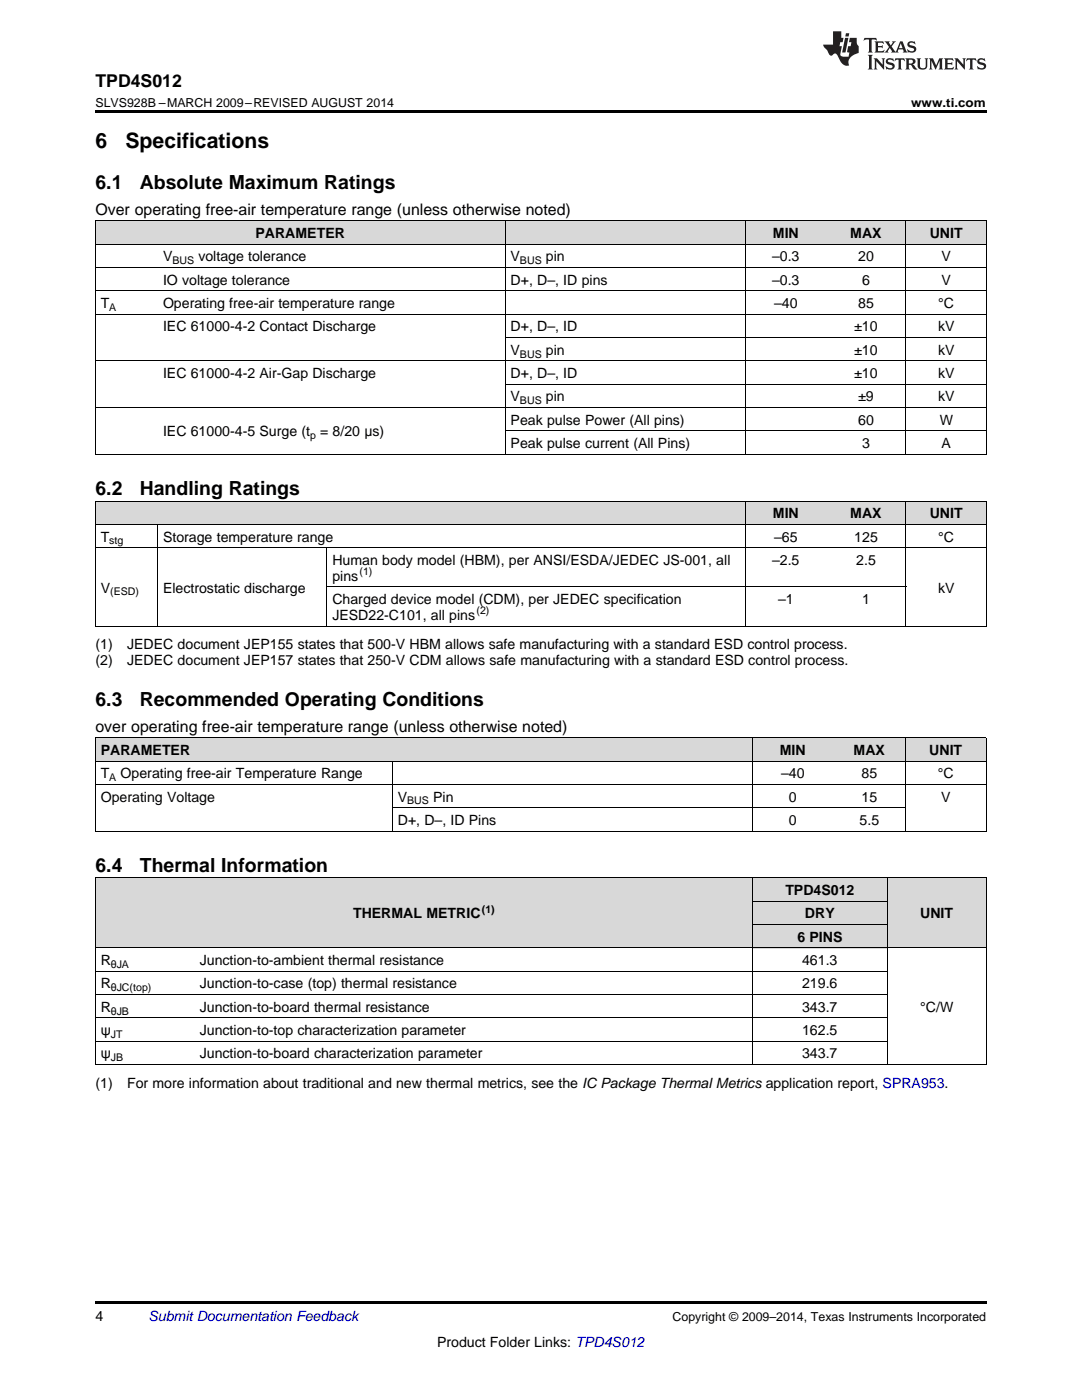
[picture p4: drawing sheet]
<svg xmlns="http://www.w3.org/2000/svg" width="216mm" height="279mm" viewBox="0 0 216 279" stroke-linecap="round" stroke-linejoin="round" font-family="sans-serif">
<defs><g id="words">
<g font-size="4.2">
<text x="19" y="29.6">6</text>
<text x="25" y="29.6">Specifications</text>
</g>
<g font-size="3.9">
<text x="19" y="37.7">6.1</text>
<text x="27.9" y="37.7">Absolute Maximum Ratings</text>
<text x="19" y="98.8">6.2</text>
<text x="27.9" y="98.8">Handling Ratings</text>
<text x="19" y="140.9">6.3</text>
<text x="27.9" y="140.9">Recommended Operating Conditions</text>
<text x="19" y="174">6.4</text>
<text x="27.9" y="174">Thermal Information</text>
</g>
<text font-size="3.5" x="19" y="17.3">TPD4S012</text>
<g font-size="3.2">
<text x="19" y="42.9">Over operating free-air temperature range (unless otherwise noted)</text>
<text x="19" y="146">over operating free-air temperature range (unless otherwise noted)</text>
</g>
<g font-size="2.8">
<text x="51" y="47.5">PARAMETER</text>
<text x="154.2" y="47.5">MIN</text>
<text x="169.7" y="47.5">MAX</text>
<text x="185.5" y="47.5">UNIT</text>
<text x="32.5" y="52.2">V</text>
<text x="39.6" y="52.2">voltage tolerance</text>
<text x="101.9" y="52.2">V</text>
<text x="108.9" y="52.2">pin</text>
<text x="154.1" y="52.2">–0.3</text>
<text x="171.2" y="52.2">20</text>
<text x="187.9" y="52.2">V</text>
<text x="32.5" y="56.8">IO voltage tolerance</text>
<text x="101.9" y="56.8">D+, D–, ID pins</text>
<text x="154.1" y="56.8">–0.3</text>
<text x="172" y="56.8">6</text>
<text x="187.9" y="56.8">V</text>
<text x="20.1" y="61.5">T</text>
<text x="32.5" y="61.5">Operating free-air temperature range</text>
<text x="154.5" y="61.5">–40</text>
<text x="171.2" y="61.5">85</text>
<text x="187.2" y="61.5">°C</text>
<text x="32.5" y="66.1">IEC 61000-4-2 Contact Discharge</text>
<text x="101.9" y="66.1">D+, D–, ID</text>
<text x="101.9" y="70.8">V</text>
<text x="108.9" y="70.8">pin</text>
<text x="170.5" y="66.1">±10</text>
<text x="170.5" y="70.8">±10</text>
<text x="187.2" y="66.1">kV</text>
<text x="187.2" y="70.8">kV</text>
<text x="32.5" y="75.5">IEC 61000-4-2 Air-Gap Discharge</text>
<text x="101.9" y="75.5">D+, D–, ID</text>
<text x="170.5" y="75.5">±10</text>
<text x="187.2" y="75.5">kV</text>
<text x="101.9" y="80.1">V</text>
<text x="108.9" y="80.1">pin</text>
<text x="171.2" y="80.1">±9</text>
<text x="187.2" y="80.1">kV</text>
<text x="32.5" y="87.1">IEC 61000-4-5 Surge (t</text>
<text x="63.9" y="87.1">= 8/20 μs)</text>
<text x="101.9" y="84.8">Peak pulse Power (All pins)</text>
<text x="101.9" y="89.4">Peak pulse current (All Pins)</text>
<text x="171.2" y="84.8">60</text>
<text x="172" y="89.4">3</text>
<text x="187.5" y="84.8">W</text>
<text x="187.9" y="89.4">A</text>
<text x="154.2" y="103.4">MIN</text>
<text x="169.7" y="103.4">MAX</text>
<text x="185.5" y="103.4">UNIT</text>
<text x="20.1" y="108.1">T</text>
<text x="32.5" y="108.1">Storage temperature range</text>
<text x="66.3" y="112.7">Human body model (HBM), per ANSI/ESDA/JEDEC JS-001, all</text>
<text x="154.1" y="112.7">–2.5</text>
<text x="154.5" y="108.1">–65</text>
<text x="170.5" y="108.1">125</text>
<text x="170.9" y="112.7">2.5</text>
<text x="187.2" y="108.1">°C</text>
<text x="20.1" y="118.3">V</text>
<text x="32.5" y="118.3">Electrostatic discharge</text>
<text x="66.3" y="115.9">pins</text>
<text x="187.2" y="118.3">kV</text>
<text x="66.3" y="120.6">Charged device model (CDM), per JEDEC specification</text>
<text x="66.3" y="123.8">JESD22-C101, all pins</text>
<text x="155.3" y="120.6">–1</text>
<text x="172" y="120.6">1</text>
<text x="19" y="129.6">(1)</text>
<text x="25.4" y="129.6">JEDEC document JEP155 states that 500-V HBM allows safe manufacturing with a standard ESD control process.</text>
<text x="19" y="132.8">(2)</text>
<text x="25.4" y="132.8">JEDEC document JEP157 states that 250-V CDM allows safe manufacturing with a standard ESD control process.</text>
<text x="20.1" y="150.7">PARAMETER</text>
<text x="20.1" y="155.3">T</text>
<text x="24.1" y="155.3">Operating free-air Temperature Range</text>
<text x="155.6" y="150.7">MIN</text>
<text x="155.9" y="155.3">–40</text>
<text x="170.3" y="150.7">MAX</text>
<text x="171.9" y="155.3">85</text>
<text x="185.4" y="150.7">UNIT</text>
<text x="187.1" y="155.3">°C</text>
<text x="20.1" y="160">Operating Voltage</text>
<text x="79.4" y="160">V</text>
<text x="86.4" y="160">Pin</text>
<text x="157.4" y="160">0</text>
<text x="171.9" y="160">15</text>
<text x="187.8" y="160">V</text>
<text x="79.4" y="164.6">D+, D–, ID Pins</text>
<text x="157.4" y="164.6">0</text>
<text x="171.5" y="164.6">5.5</text>
<text x="156.7" y="178.6">TPD4S012</text>
<text x="70.4" y="183.3">THERMAL METRIC</text>
<text x="160.6" y="183.3">DRY</text>
<text x="183.6" y="183.3">UNIT</text>
<text x="159.1" y="188">6 PINS</text>
<text x="20.1" y="192.6">R</text>
<text x="20.1" y="197.3">R</text>
<text x="39.9" y="192.6">Junction-to-ambient thermal resistance</text>
<text x="39.9" y="197.3">Junction-to-case (top) thermal resistance</text>
<text x="160.1" y="192.6">461.3</text>
<text x="160.1" y="197.3">219.6</text>
<text x="20.1" y="201.9">R</text>
<text x="39.9" y="201.9">Junction-to-board thermal resistance</text>
<text x="160.1" y="201.9">343.7</text>
<text x="183.6" y="201.9">°C/W</text>
<text x="20.1" y="206.6">ψ</text>
<text x="39.9" y="206.6">Junction-to-top characterization parameter</text>
<text x="160.1" y="206.6">162.5</text>
<text x="20.1" y="211.2">ψ</text>
<text x="39.9" y="211.2">Junction-to-board characterization parameter</text>
<text x="160.1" y="211.2">343.7</text>
<text x="19" y="217.1">(1)</text>
<text x="25.4" y="217.1">For more information about traditional and new thermal metrics, see the IC Package Thermal Metrics application report, SPRA953.</text>
<text x="19" y="263.6">4</text>
<text x="87.2" y="268.9">Product Folder Links: TPD4S012</text>
</g>
<text font-size="2.8" fill="#0000c8" x="29.6" y="263.6">Submit Documentation Feedback</text>
<g font-size="2.5">
<text x="19" y="21.4">SLVS928B –MARCH 2009–REVISED AUGUST 2014</text>
<text x="181.8" y="21.4">www.ti.com</text>
<text x="134.2" y="263.6">Copyright © 2009–2014, Texas Instruments Incorporated</text>
</g>
<g font-size="2.1">
<text x="34.4" y="52.7">BUS</text>
<text x="103.8" y="52.7">BUS</text>
<text x="21.8" y="62.1">A</text>
<text x="103.8" y="71.4">BUS</text>
<text x="103.8" y="80.7">BUS</text>
<text x="61.9" y="87.7">p</text>
<text x="21.8" y="108.7">stg</text>
<text x="22" y="118.8">(ESD)</text>
<text x="71.7" y="114.8">(1)</text>
<text x="95.1" y="122.6">(2)</text>
<text x="21.8" y="155.9">A</text>
<text x="81.2" y="160.5">BUS</text>
<text x="96.1" y="182.2">(1)</text>
<text x="22.1" y="193.2">θJA</text>
<text x="22.1" y="197.8">θJC(top)</text>
<text x="22.1" y="202.5">θJB</text>
<text x="22.1" y="207.2">JT</text>
<text x="22.1" y="211.8">JB</text>
</g>
</g></defs>
<g fill="#d8d8d8">
<path d="M19 175.3h19.8v13.9h-19.8z"/>
<path d="M38.8 175.3h111.3v13.9h-111.3z"/>
<path d="M150.1 184.6h27v4.6h-27z"/>
<path d="M177.1 175.3h19.7v13.9h-19.7z"/>
<path d="M150.1 179.9h27v4.7h-27z"/>
<path d="M150.1 175.3h27v4.6h-27z"/>
<path d="M19 147.3h59.3v4.6h-59.3z"/>
<path d="M78.3 147.3h71.8v4.6h-71.8z"/>
<path d="M150.1 147.3h16.2v4.6h-16.2z"/>
<path d="M166.3 147.3h14.4v4.6h-14.4z"/>
<path d="M180.7 147.3h16.1v4.6h-16.1z"/>
<path d="M19 100h12.5v4.7h-12.5z"/>
<path d="M31.5 100h33.8v4.7h-33.8z"/>
<path d="M65.3 100h83.5v4.7h-83.5z"/>
<path d="M148.8 100h16v4.7h-16z"/>
<path d="M164.8 100h16v4.7h-16z"/>
<path d="M180.8 100h16v4.7h-16z"/>
<path d="M19 44.1h12.5v4.7h-12.5z"/>
<path d="M31.5 44.1h55.1v4.7h-55.1z"/>
<path d="M86.6 44.1h14.2v4.7h-14.2z"/>
<path d="M100.8 44.1h48v4.7h-48z"/>
<path d="M148.8 44.1h16v4.7h-16z"/>
<path d="M164.8 44.1h16v4.7h-16z"/>
<path d="M180.8 44.1h16v4.7h-16z"/>
</g>
<g fill="#000">
<path d="M19 22h177.8v.5h-177.8zM19 125h.2zM65.2 125h.1zM148.7 125h.1zM180.7 125h.1zM196.7 125h.1zM19 165.9h.2zM150 165.9h.1zM166.2 165.9h.1zM180.6 165.9h.1zM196.7 165.9h.1zM19 212.5h.2z"/>
<path d="M150 212.5h.1zM177 212.5h.1zM196.7 212.5h.1zM19 259.7h177.8v.5h-177.8z"/>
</g>
<g fill="none" stroke="#000" stroke-width=".2">
<path d="M19 58h177.8M19 53.4h177.8M19 48.7h177.8M19 44.1h177.8M19.1 44.1v46.6M100.8 44.1v46.6M148.8 44.1v46.6M180.8 44.1v46.6M196.8 44.1v46.6M19 72h177.8M19 62.7h177.8M100.8 76.7h96"/>
<path d="M100.8 67.4h96M19 100h177.8v25M19 90.6h177.8M19 81.3h177.8M100.8 86h96M19 109.3h177.8M19 104.7h177.8M19.1 100v25M31.4 104.7v20.3M65.2 109.3v15.7M65.3 117.1h115.5M148.8 100v25"/>
<path d="M180.8 100v25M19 125h177.8M19 156.5h177.8M19 151.9h177.8M19 147.2h177.8M19.1 147.2v18.7M78.3 151.9v14M150.1 147.2v18.7M180.6 147.2v18.7M196.8 147.2v18.7M19 175.2h177.8M19 165.9h177.8"/>
<path d="M19.1 175.2v37.3M78.3 161.2h102.4M150.1 175.2v37.3M150.1 179.9h27M177 175.2v37.3M196.8 175.2v37.3M19 198.5h158.1M19 193.8h158.1M19 189.2h177.8M150.1 184.5h27M19 212.5h177.8M19 207.8h158.1"/>
<path d="M19 203.1h158.1"/>
</g>
<g fill="#231f20">
<path d="M172.5 7.6l-.1 .5 .4-.2h.6v.1v2.1l-.2 .4h.9l-.2-.4v-2.1l.1-.1h.5l.5 .2-.2-.5zM174.5 8.3l.2 .3v1.5l-.2 .4h1.8l.2-.6a1.04 1.04 0 0 1-1.3 .2v-.7h.6l.3 .2v-.6l-.3 .2h-.6v-.6l.8-.1 .4 .3-.2-.5zM176.5 8.3l.9 1.1-.9 1.1h.8l-.2-.2 .4-.7 .5 .7-.2 .2h1.5l-.2-.2 .2-.4h.9l.1 .4-.2 .2h1l-.3-.3-.7-1.9h-.5l-.9 2-.8-1 .9-1h-.8l.1 .3-.4 .5-.3-.6 .1-.2zM179.7 8.6l.4 1h-.7zM181.3 8.4a.63 .63 0 0 0-.2 .7 .63 .63 0 0 0 .6 .4l.6 .2 .1 .2a.75 .75 0 0 1-.7 .4 .75 .75 0 0 1-.6-.5l.1 .7 .1-.1a1.11 1.11 0 0 0 1.5-.6 1.13 1.13 0 0 0-1.2-.8l-.1-.4a1.04 1.04 0 0 1 1.2 .2l-.2-.5-.2 .1-.4-.2zM173.2 10.9l.2 .4v2.2l-.2 .4h1l-.3-.4v-2.2l.3-.4zM174.3 11.6l.3 .4v1.5l-.3 .4h.8l-.2-.4v-1.3l1.5 1.7v-1.9l.2-.4h-.7l.2 .4v.9l-1.1-1.3zM177 11.8a.62 .62 0 0 0-.2 .7 .62 .62 0 0 0 .6 .4l.6 .1 .1 .3a.76 .76 0 0 1-.7 .3 .76 .76 0 0 1-.7-.4l.2 .7 .1-.1a1.11 1.11 0 0 0 1.5-.6 1.13 1.13 0 0 0-1.2-.8l-.1-.4a1.04 1.04 0 0 1 1.2 .2l-.2-.6-.2 .1-.5-.1zM178.7 11.6l-.2 .6a.61 .61 0 0 1 .8-.3v1.6l-.2 .4h.9l-.2-.4v-1.6a.63 .63 0 0 1 .7 .3l-.1-.6zM180.6 11.6l.3 .4v1.5l-.3 .4h1l-.2-.2-.1-.8 .6 .2a.76 .76 0 0 0 1.2 .7l-1-1a.58 .58 0 0 0 .6-.5 .58 .58 0 0 0-.5-.6zM181.4 11.9h.1a.45 .45 0 0 1 .5 .1 .45 .45 0 0 1 .1 .5l-.8 .2zM182.9 11.6l.2 .2a2.17 2.17 0 0 0 .3 1.9 .99 .99 0 0 0 1.6-.6v-1.1l.2-.4h-.7l.2 .2a1.92 1.92 0 0 1-.2 1.8 .6 .6 0 0 1-.9-.5v-1.1l.2-.4zM185.4 11.6l.2 .4v1.5l-.2 .4h.7l-.2-.4v-1.4l.8 1.8 .8-1.8v1.4l-.2 .4h.9l-.2-.4v-1.5l.2-.4h-.8l-.6 1.5-.6-1.5zM188.4 11.6l.2 .4v1.5l-.2 .4h1.8l.1-.6a1.04 1.04 0 0 1-1.2 .1v-.6h.5l.4 .2v-.6l-.4 .2h-.5v-.7h.8l.3 .3-.1-.6zM190.5 11.6l.2 .4v1.5l-.2 .4h.7l-.2-.4v-1.3l1.5 1.7v-1.9l.2-.4h-.7l.2 .4v.9l-1.1-1.3zM192.9 11.6l-.1 .6a.61 .61 0 0 1 .7-.3l.1 1.6-.3 .4h1l-.3-.4 .1-1.6a.63 .63 0 0 1 .7 .3l-.1-.6zM195.2 11.8a.62 .62 0 0 0-.2 .7 .62 .62 0 0 0 .6 .4l.6 .1 .1 .3a.76 .76 0 0 1-.7 .3 .76 .76 0 0 1-.6-.4l.1 .7 .1-.1a1.11 1.11 0 0 0 1.6-.6 1.13 1.13 0 0 0-1.3-.8l-.1-.4a1.04 1.04 0 0 1 1.2 .2l-.1-.6-.2 .1-.5-.1z"/>
<path d="M166.2 6.3v2.6h-1.9v.4l.8 .9a.91 .91 0 0 0 1 .8 .56 .56 0 0 1 .5-.3 .56 .56 0 0 1 .5 .3l.4 .8a1.53 1.53 0 0 0 1.9 1.2 1.54 1.54 0 0 1 1-2.1l.9-.3v-1.4a1.52 1.52 0 0 1-.4-1.6h-1.3l-.2 .8h.5l-.2 .8h-.5l-.1 1v.2l.4 .1-.2 .8a1.93 1.93 0 0 1-1.6-.3l.3-1.8h-.5l.2-.8h.4l.2-.8h-.4v-1.3zM168.6 7.6l-.6 2.9h.7l.6-2.9zM168.8 6.6l-.1 .7h.6l.2-.7z"/>
</g>
<use href="#words"/>
</svg>
